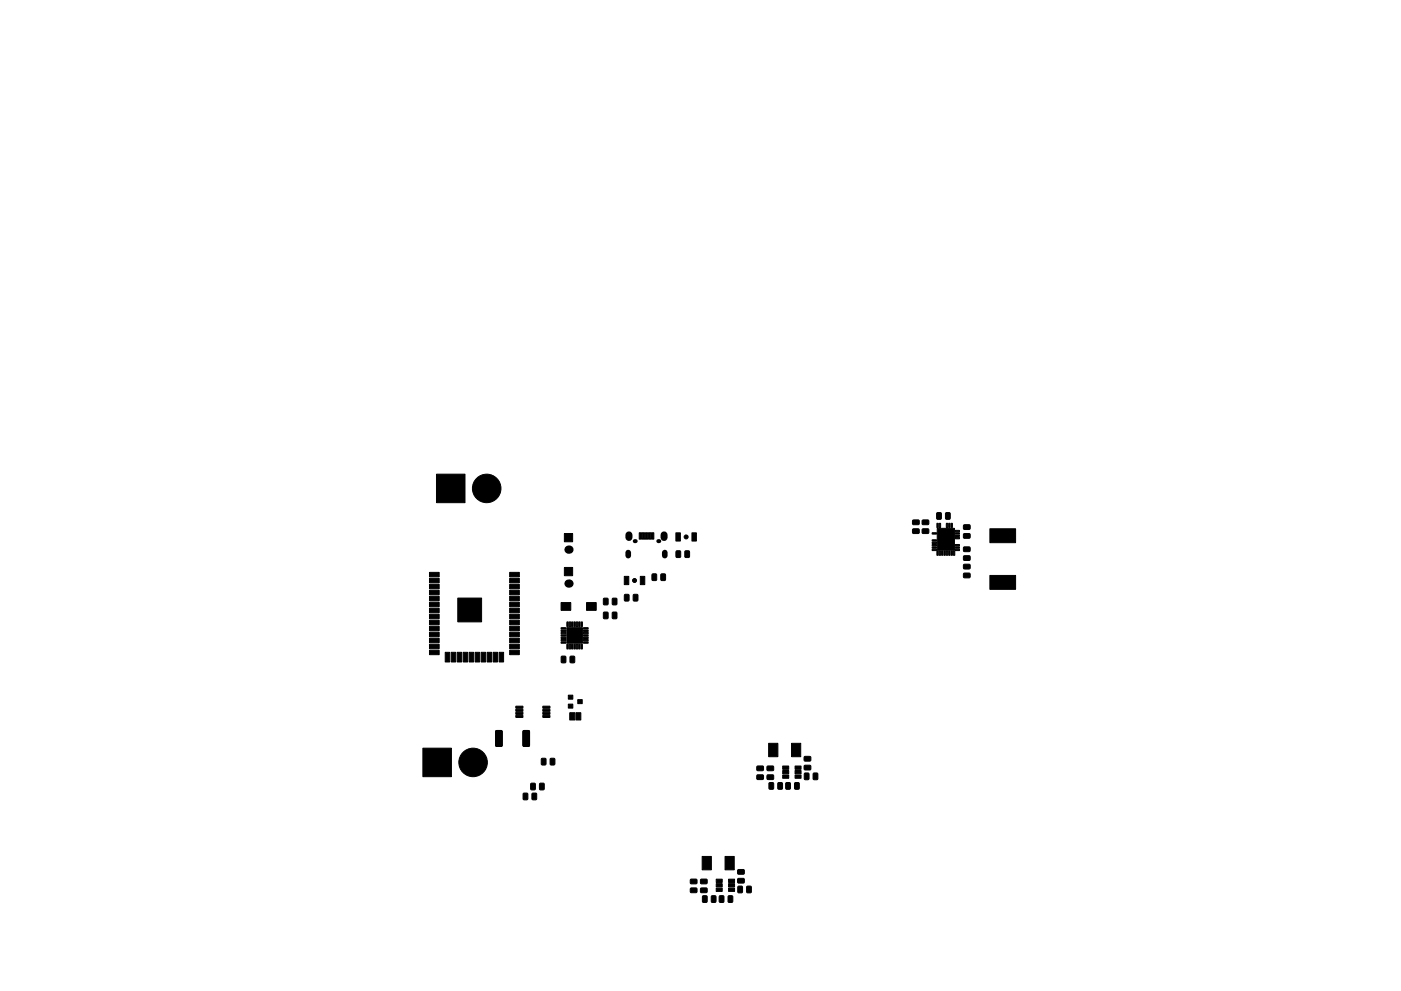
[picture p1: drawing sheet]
<svg xmlns="http://www.w3.org/2000/svg" width="297mm" height="210mm" viewBox="0 0 297 210" stroke-linecap="round" stroke-linejoin="round" font-family="sans-serif">
<g fill="#000" stroke="#000" stroke-width=".21">
<path d="M92.5 100.6h6.1v6.1h-6.1zM119.7 113.2h1.7v1.7h-1.7zM135.5 113h.5v1.4h-.5zM136.2 113h.5v1.4h-.5zM136.8 113h.5v1.4h-.5zM137.5 113h.5v1.4h-.5zM138.1 113h.5v1.4h-.5zM143.3 113h.9v1.8h-.9zM143.4 116.9l.9 .1-.1 1.3-.9-.1zM145.3 116.9l.9 .1-.1 1.3-.9-.1zM146.7 113h.9v1.8h-.9zM193.5 110.4l1.3-.1 .1 .9-1.3 .1z"/>
<path d="M193.5 112.3l1.3-.1 .1 .9-1.3 .1zM195.6 112.3l1.2-.1 .1 .9-1.3 .1zM195.6 110.4l1.2-.1 .1 .9-1.3 .1zM197.7 116.5h.8l.1 .3h-.9zM197.7 116h.8l.1 .3h-.9zM197.7 115.5h.8l.1 .3h-.9zM197.7 115h.8l.1 .3h-.9zM197.7 114.5h.8l.1 .3h-.9zM197.7 113h.8l.1 .3h-.9zM198.7 112.1h3.7v4.6h-3.7zM198.7 111l.2 .1v.8h-.3zM198.7 116.9l.2 .1v.8h-.3z"/>
<path d="M199.2 111l.2 .1v.8h-.3zM199.2 116.9l.2 .1v.8h-.3zM198.7 108.8l.9 .1-.1 1.3-.9-.1zM199.7 116.9l.2 .1v.8h-.3zM200.2 116.9l.2 .1v.8h-.3zM200.7 111l.2 .1v.8h-.3zM200.7 116.9l.2 .1v.8h-.3zM200.5 108.8l.9 .1v1.3l-.9-.1zM201.2 111l.2 .1v.8h-.3zM201.2 116.9l.2 .1v.8h-.3zM201.7 111l.2 .1v.8h-.3zM201.7 116.9l.2 .1v.8h-.3z"/>
<path d="M202.2 116.9l.2 .1v.8h-.3zM202.5 112.5h.9v.3h-.8zM202.5 113h.9v.3h-.8zM202.5 113.5h.9v.3h-.8zM202.5 114h.9v.3h-.8zM202.5 115.5h.9v.3h-.8zM202.5 116h.9v.3h-.8zM202.5 116.5h.9v.3h-.8zM204.3 119.8l1.3-.1 .1 .9-1.3 .1zM204.3 113.3l1.3-.1 .1 .9-1.3 .1zM204.3 111.4h1.3l.1 .8-1.3 .1zM204.3 118l1.3-.1 .1 .9-1.3 .1z"/>
<path d="M204.3 116.1h1.3l.1 .8-1.3 .1zM209.9 112.2h5.4v2.9h-5.4zM91.1 137.9h2v1h-2zM91.1 136.7h2v.9h-2zM91.1 135.4h2v1h-2zM91.1 134.1h2v1h-2zM91.1 132.9h2v.9h-2zM91.1 131.6h2v.9h-2zM91.1 130.3h2v1h-2zM91.1 129.1h2v.9h-2zM91.1 127.8h2v.9h-2zM91.1 126.5h2v1h-2z"/>
<path d="M91.1 125.2h2v1h-2zM91.1 124h2v.9h-2zM91.1 122.7h2v1h-2zM91.1 121.4h2v1h-2zM97.1 126.9h5v5h-5zM108.1 121.4h2v1h-2zM108.1 122.7h2v1h-2zM108.1 124h2v.9h-2zM108.1 125.2h2v1h-2zM108.1 126.5h2v1h-2zM108.1 127.8h2v.9h-2zM108.1 129.1h2v.9h-2z"/>
<path d="M108.1 130.3h2v1h-2zM108.1 131.6h2v.9h-2zM108.1 132.9h2v.9h-2zM108.1 134.1h2v1h-2zM108.1 135.4h2v1h-2zM108.1 136.7h2v.9h-2zM108.1 137.9h2v1h-2zM119 127.8h2v1.7h-2zM119.7 120.4h1.7v1.7h-1.7zM119 139.3h.9v1.3l-.9-.1zM119 136.2h.9l.1 .2-1 .1zM119 135.7h.9l.1 .2-1 .1z"/>
<path d="M119 135.2h.9l.1 .2-1 .1zM119 134.7h.9l.1 .2-1 .1zM119 134.2h.9l.1 .2-1 .1zM119 133.7h.9l.1 .2-1 .1zM119 133.2h.9l.1 .2-1 .1zM120.2 133.2h3.3v3.3h-3.3zM120.2 132h.3l-.1 1-.2-.1zM120.2 136.7h.3l-.1 1-.2-.1zM120.7 132h.3l-.1 1-.2-.1zM120.7 136.7h.3l-.1 1-.2-.1zM121.2 132h.3l-.1 1-.2-.1zM121.2 136.7h.3l-.1 1-.2-.1z"/>
<path d="M120.9 139.3h.9v1.3l-.9-.1zM121.7 132h.3l-.1 1-.2-.1zM121.7 136.7h.3l-.1 1-.2-.1zM122.2 132h.3l-.1 1-.2-.1zM122.2 136.7h.3l-.1 1-.2-.1zM122.7 132h.3l-.1 1-.2-.1zM122.7 136.7h.3l-.1 1-.2-.1zM123.2 132h.3l-.1 1-.2-.1zM123.2 136.7h.3l-.1 1-.2-.1zM124.4 127.8h2v1.7h-2zM123.7 133.2h.9l.1 .2-1 .1zM123.7 133.7h.9l.1 .2-1 .1z"/>
<path d="M123.7 134.2h.9l.1 .2-1 .1zM123.7 134.7h.9l.1 .2-1 .1zM123.7 135.2h.9l.1 .2-1 .1zM123.7 135.7h.9l.1 .2-1 .1zM123.7 136.2h.9l.1 .2-1 .1zM128 129.9l.9 .1-.1 1.3-.8-.1zM128 127h.9l-.1 1.3-.8-.1zM129.9 129.9l.9 .1-.1 1.3-.9-.1zM129.9 127h.9l-.1 1.3-.9-.1zM132.4 122.3h.9v1.7h-.9zM132.4 126.2h.9v1.3l-.9-.1zM134.3 126.2h.9v1.3l-.9-.1z"/>
<path d="M135.8 122.3h.9v1.7h-.9zM138.3 121.8h.9l-.1 1.3h-.8zM140.2 121.8h.9l-.1 1.3h-.9zM204.3 121.7l1.3-.1 .1 .9-1.3 .1zM209.9 122.1h5.4v2.9h-5.4zM94.4 138.4h.9v2h-.9zM95.7 138.4h.9v2h-.9zM96.9 138.4h1v2h-1zM98.2 138.4h1v2h-1zM99.5 138.4h.9v2h-.9zM100.7 138.4h1v2h-1zM102 138.4h1v2h-1z"/>
<path d="M103.3 138.4h.9v2h-.9zM104.6 138.4h.9v2h-.9zM105.2 155.1l1-.1 .3 .2v2.9l-.2 .3h-1l-.2-.2zM105.8 138.4h1v2h-1zM109.4 151.8h1.4l.1 .3-1.5 .1zM109.4 151.2l1.4-.1 .1 .4-1.5 .1zM109.4 150.5h1.4l.1 .3-1.5 .1zM109.4 149.9l1.4-.1 .1 .4-1.5 .1zM111 155.1l1-.1 .3 .2v2.9l-.2 .3h-1l-.2-.2zM115.1 149.9l1.4-.1 .1 .4-1.4 .1zM115.1 150.5h1.4l.1 .3-1.4 .1zM115.1 151.2l1.4-.1 .1 .4-1.4 .1z"/>
<path d="M115.1 151.8h1.4l.1 .3-1.4 .1zM120.5 149.4h.9v.8h-.9zM120.5 147.5h.9v.8h-.9zM120.8 151.2h1v1.6h-1zM122.5 148.4h.9v.9h-.9zM122.1 151.2h1v1.6h-1zM163 157.7h1.9v2.8h-1.9zM167.8 157.7h2v2.8h-2zM89.7 158.7h6v6.1h-6zM111 168.3l.9 .1-.1 1.3-.9-.1zM112.6 166.2l.9 .1-.1 1.3-.9-.1zM112.8 168.3l1 .1-.1 1.3-.9-.1z"/>
<path d="M114.4 166.2l1 .1-.1 1.3-.9-.1zM114.8 160.9l.9 .1v1.3l-.9-.1zM116.7 160.9l.9 .1-.1 1.3-.8-.1zM160.5 164.5l1.3-.1v.9l-1.2 .1zM160.5 162.6l1.3-.1v.9l-1.2 .1zM163.1 166.1h.9l-.1 1.3h-.8zM162.7 164.5l1.2-.1 .1 .9-1.3 .1zM162.7 162.6l1.2-.1 .1 .9-1.3 .1zM165 166.1h.9l-.1 1.3h-.9zM165.9 164.4h1.3v.7h-1.3zM165.9 163.5h1.3v.7h-1.3zM165.9 162.5h1.3v.7h-1.3z"/>
<path d="M166.6 166.1h1l-.1 1.3h-.9zM168.6 162.5h1.2v.7h-1.2zM168.6 163.5h1.2v.7h-1.2zM168.6 164.4h1.2v.7h-1.2zM168.5 166.1h.9v1.3h-.9zM170.6 164.1h.9l-.1 1.3-.8-.1zM170.5 160.5h1.3l.1 .9-1.3 .1zM170.5 162.4h1.3l.1 .9h-1.3zM172.5 164.1h.9l-.1 1.3-.9-.1zM146.4 188.5l1.3-.1v.9l-1.2 .1zM146.4 186.6l1.3-.1v.9l-1.2 .1zM149 190.1h.9l-.1 1.3h-.8z"/>
<path d="M148.6 188.5l1.2-.1 .1 .9-1.3 .1zM148.6 186.6l1.2-.1 .1 .9-1.3 .1zM148.9 181.7h1.9v2.8h-1.9zM150.9 190.1h.9l-.1 1.3h-.9zM151.9 188.4h1.2v.7h-1.2zM151.9 187.5h1.2v.7h-1.2zM151.9 186.5h1.2v.7h-1.2zM152.5 190.1h1l-.1 1.3h-.9zM154.5 186.5h1.2v.7h-1.2zM154.5 187.5h1.2v.7h-1.2zM154.5 188.4h1.2v.7h-1.2zM154.4 190.1h.9v1.3h-.9z"/>
<path d="M153.7 181.7h2v2.8h-2zM156.5 188.1h.9l-.1 1.3-.8-.1zM156.4 184.5h1.3l.1 .9-1.3 .1zM156.4 186.4h1.3l.1 .9h-1.3zM158.4 188.1h.9l-.1 1.3-.9-.1z"/>
<circle cx="103.2" cy="103.6" r="3"/>
<circle cx="145.5" cy="113.9" r=".43"/>
<circle cx="134.5" cy="123.2" r=".42"/>
<circle cx="100.3" cy="161.8" r="3"/>
</g>
<g fill="#000">
<circle cx="120.5" cy="116.6" r=".87"/>
<circle cx="134.6" cy="114.8" r=".43"/>
<circle cx="139.6" cy="114.8" r=".43"/>
<circle cx="120.5" cy="123.8" r=".87"/>
</g>
<path d="M133.2 117.2v.7M140.9 117.2v.7" fill="none" stroke="#000" stroke-width="1.2"/>
<path d="M133.3 113.5v.5M140.8 113.5v.5" fill="none" stroke="#000" stroke-width="1.5"/>
</svg>
